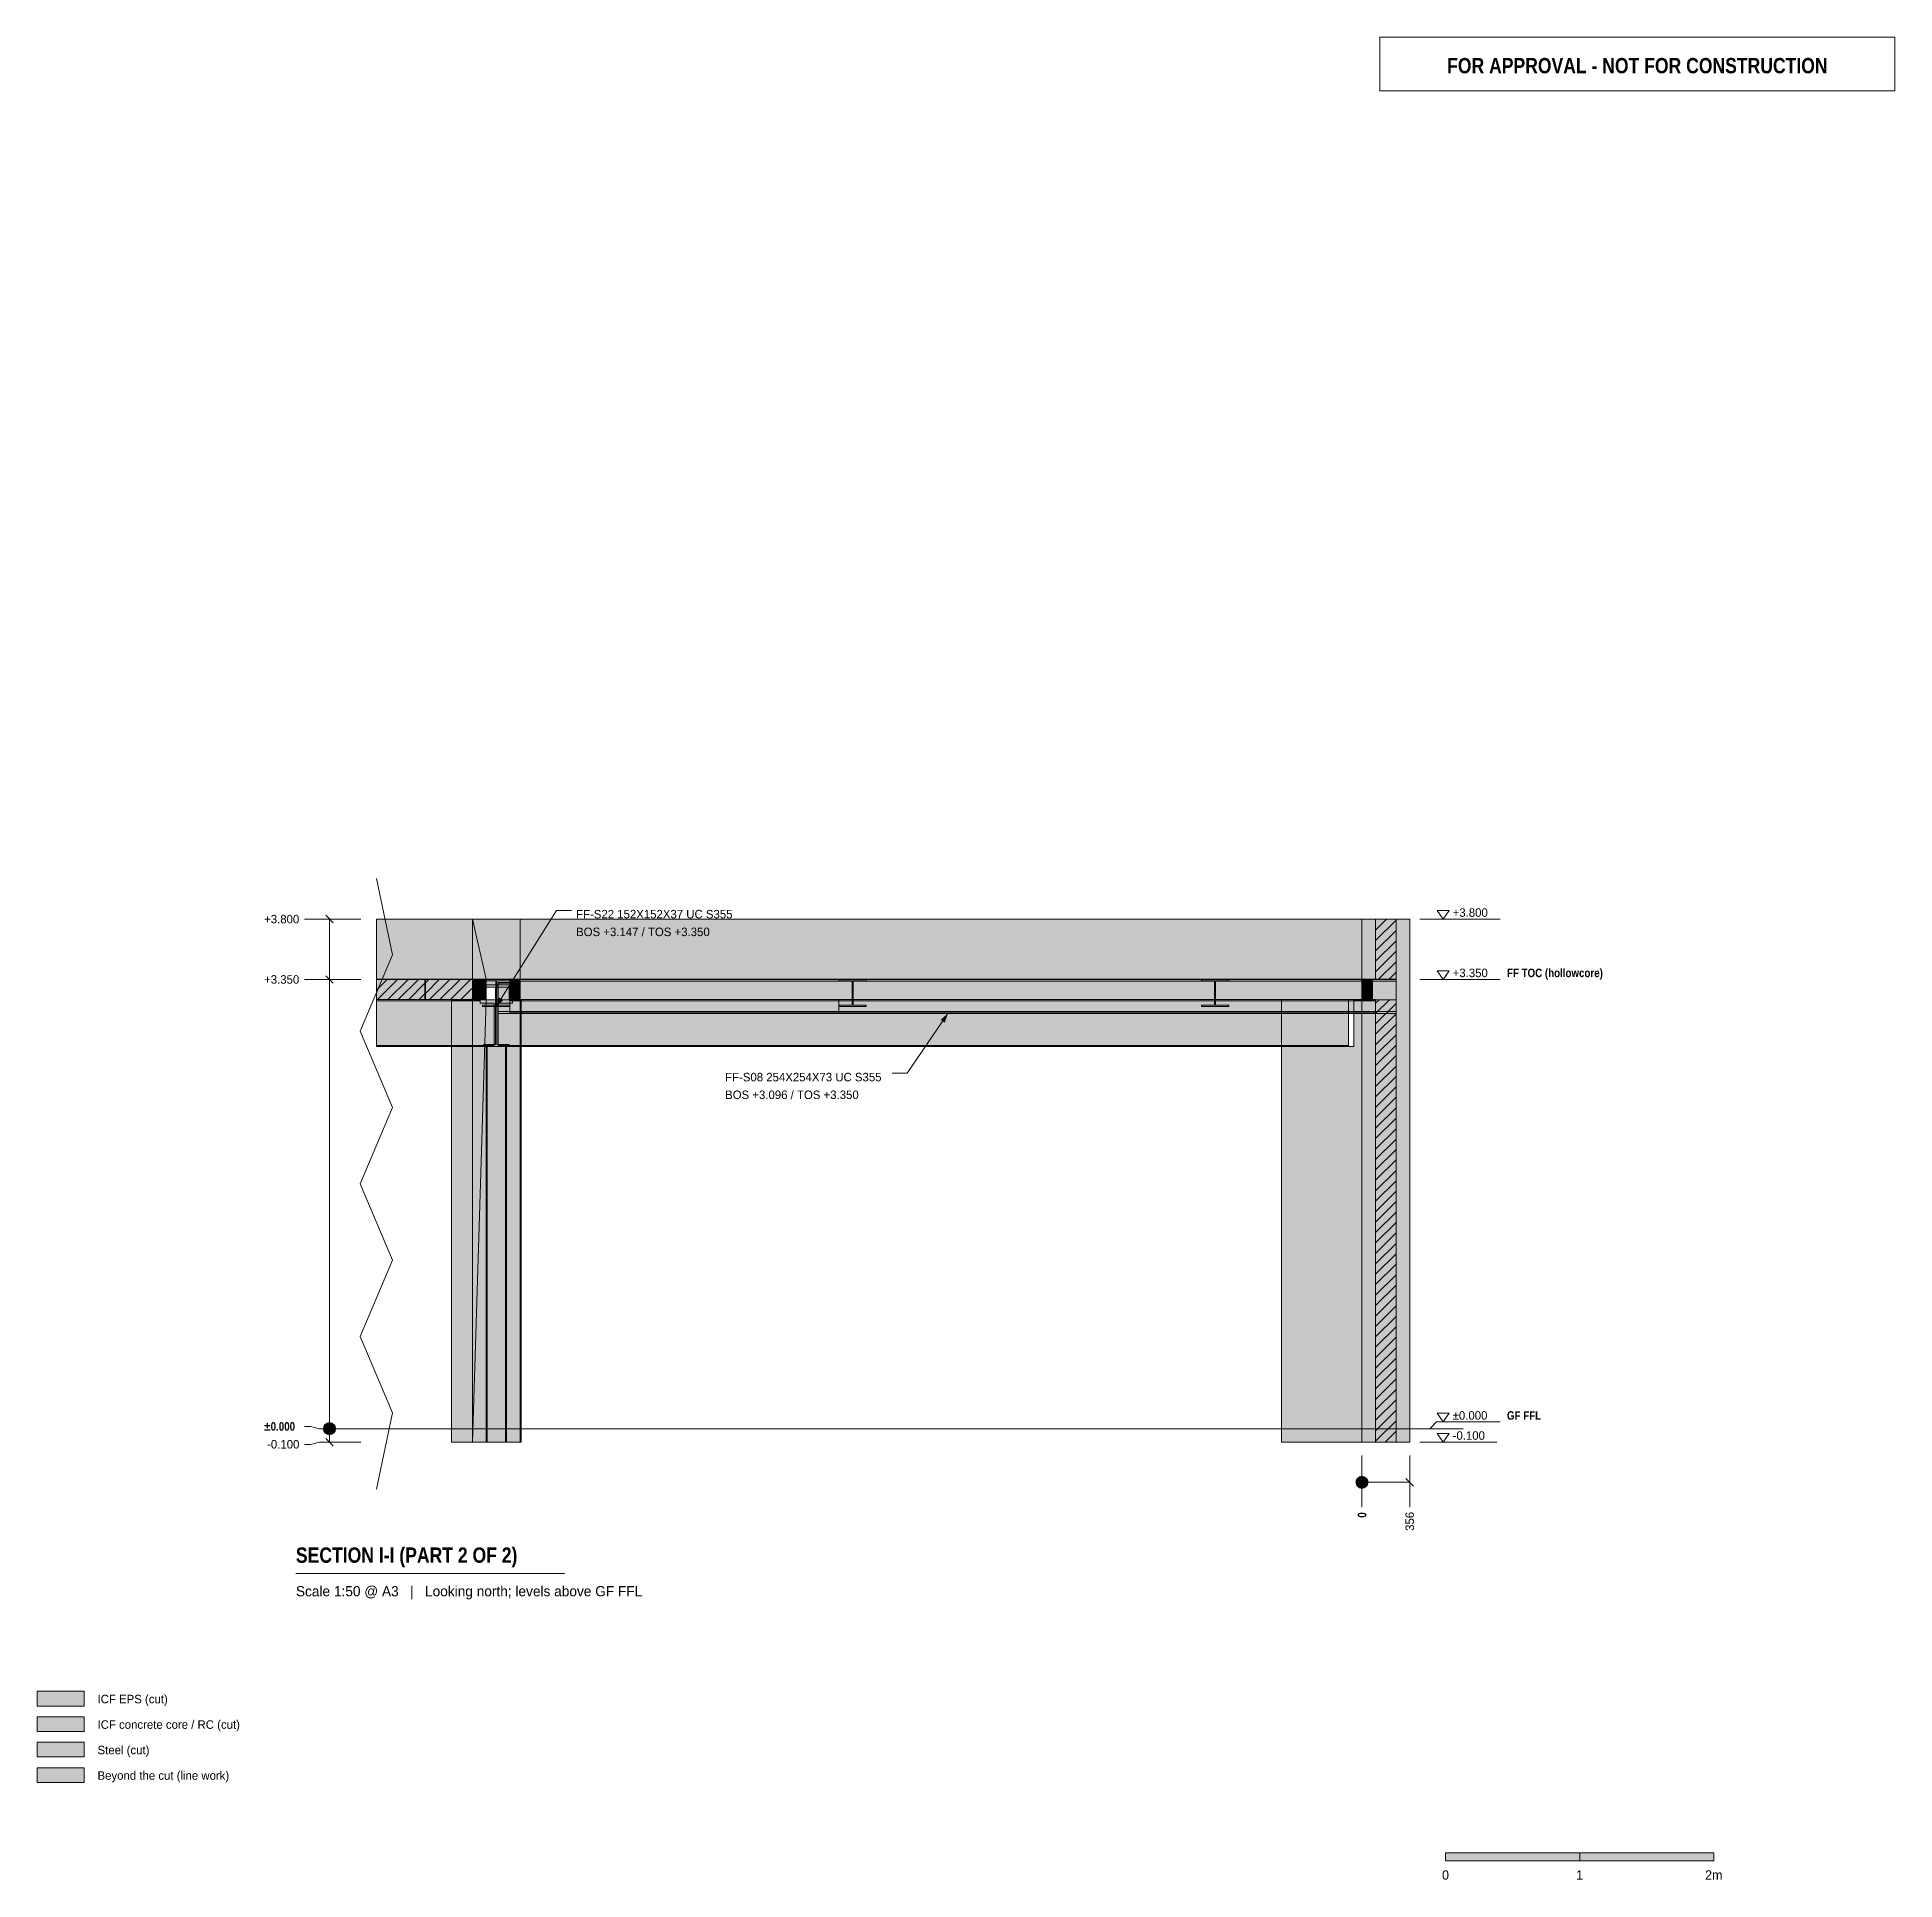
# Model space of a CAD drawing. Header units: millimetres. Extents: x 22145 to 35995, y -3364 to 10377.
import ezdxf
from ezdxf.enums import TextEntityAlignment as Align

# ---------------------------------------------------------------- set-up
doc = ezdxf.new("R2010")
doc.units = ezdxf.units.MM
doc.linetypes.add('DASHED', pattern=[1.524, 1.27, -0.254])
for name, color, linetype in [('FILL-C_BDBDBF', 7, 'Continuous'), ('FILL-EPS', 7, 'Continuous'), ('FILL-INK', 7, 'Continuous'), ('FILL-LIGHT', 7, 'Continuous'), ('FILL-STEEL', 7, 'Continuous'), ('FILL-WHITE', 7, 'Continuous'), ('LINE-CORE', 7, 'Continuous'), ('LINE-INK', 7, 'Continuous'), ('LINE-RED', 7, 'Continuous'), ('LINE-STEEL-DASH', 7, 'DASHED'), ('LINE-STEEL_GREY', 7, 'Continuous'), ('TEXT-INK', 7, 'Continuous'), ('TEXT-RED', 7, 'Continuous'), ('TEXT-STEEL', 7, 'Continuous'), ('TEXT-STEEL_GREY', 7, 'Continuous')]:
    doc.layers.add(name, color=color, linetype=linetype)
doc.styles.add('OpenSansCondensed-Bold', font='OpenSansCondensed-Bold.ttf')

msp = doc.modelspace()

# ---------------------------------------------------------------- texts
at = {"layer": 'TEXT-INK'}
for s, p in [('+3.800', (32698, 3817)), ('+3.800', (23837, 3768)), ('FF-S22 152X152X37 UC S355', (26163, 3805)), ('BOS +3.147 / TOS +3.350', (26163, 3673)), ('+3.350', (23837, 3318)), ('+3.350', (32698, 3367)), ('FF-S08 254X254X73 UC S355', (27274, 2590)), ('BOS +3.096 / TOS +3.350', (27274, 2458)), ('±0.000', (32698, 67)), ('-0.100', (23859, -148)), ('-0.100', (32698, -83)), ('ICF EPS (cut)', (22595, -2048)), ('ICF concrete core / RC (cut)', (22595, -2238)), ('Steel (cut)', (22595, -2428)), ('Beyond the cut (line work)', (22595, -2618))]:
    msp.add_text(s, height=63.5, dxfattribs=at).set_placement(p)
at = {"layer": 'TEXT-INK', "style": 'OpenSansCondensed-Bold'}
for s, height, p in [('±0.000', 63.5, (23837, -15)), ('SECTION I-I (PART 2 OF 2)', 114.3, (24074, -1000))]:
    msp.add_text(s, height=height, dxfattribs=at).set_placement(p)
msp.add_text('0', height=63.5, rotation=90, dxfattribs=at).set_placement((32054, -664))
at = {"layer": 'TEXT-INK'}
msp.add_text('356', height=63.5, rotation=90, dxfattribs=at).set_placement((32410, -762))
for s, p in [('0', (32645, -3363)), ('1', (33645, -3363)), ('2m', (34645, -3363))]:
    msp.add_text(s, height=69.8, dxfattribs=at).set_placement(p, align=Align.CENTER)
at = {"layer": 'TEXT-RED', "style": 'OpenSansCondensed-Bold'}
msp.add_text('FOR APPROVAL - NOT FOR CONSTRUCTION', height=114.3, dxfattribs=at).set_placement((34075, 10107), align=Align.CENTER)
at = {"layer": 'TEXT-STEEL', "style": 'OpenSansCondensed-Bold'}
for s, p in [('FF TOC (hollowcore)', (33103, 3367)), ('GF FFL', (33103, 67))]:
    msp.add_text(s, height=63.5, dxfattribs=at).set_placement(p)
at = {"layer": 'TEXT-STEEL_GREY'}
msp.add_text('Scale 1:50 @ A3   |   Looking north; levels above GF FFL', height=76.2, dxfattribs=at).set_placement((24074, -1250))

# ---------------------------------------------------------------- hatches: boundary and pattern name
at = {"layer": 'FILL-C_BDBDBF', "true_color": 0xbdbdbf}
h = msp.add_hatch(color=256, dxfattribs=at)
h.dxf.hatch_style = 1
h.paths.add_polyline_path([(32276, 3268), (32276, 3351), (32138, 3351), (32124, 3351), (32124, 3800), (32215, 3800), (32276, 3800), (32276, -100), (32185, -100), (32124, -100), (32124, 3199), (32161, 3199), (32276, 3199)])
h = msp.add_hatch(color=256, dxfattribs=at)
h.dxf.hatch_style = 1
h.paths.add_polyline_path([(22145, -2258), (22495, -2258), (22495, -2148), (22145, -2148)])
at = {"layer": 'FILL-EPS', "true_color": 0xccffff}
h = msp.add_hatch(color=256, dxfattribs=at)
h.dxf.hatch_style = 1
h.paths.add_polyline_path([(32022, 3555), (32022, 3800), (32124, 3800), (32124, 3351), (32022, 3351)])
h = msp.add_hatch(color=256, dxfattribs=at)
h.dxf.hatch_style = 1
h.paths.add_polyline_path([(32378, 2013), (32378, -100), (32276, -100), (32276, 3800), (32378, 3800)])
h = msp.add_hatch(color=256, dxfattribs=at)
h.dxf.hatch_style = 1
h.paths.add_polyline_path([(32022, 1703), (32022, 3199), (32124, 3199), (32124, -100), (32022, -100)])
h = msp.add_hatch(color=256, dxfattribs=at)
h.dxf.hatch_style = 1
h.paths.add_polyline_path([(22145, -2068), (22495, -2068), (22495, -1958), (22145, -1958)])
at = {"layer": 'FILL-INK', "true_color": 0x1a1a1f}
h = msp.add_hatch(color=256, dxfattribs=at)
h.dxf.hatch_style = 1
h.paths.add_polyline_path([(25568, 3147), (25589, 3216), (25621, 3196)])
h = msp.add_hatch(color=256, dxfattribs=at)
h.dxf.hatch_style = 1
h.paths.add_polyline_path([(28935, 3096), (28911, 3027), (28880, 3049)])
at = {"layer": 'FILL-INK', "true_color": 0x14141a}
h = msp.add_hatch(color=256, dxfattribs=at)
h.dxf.hatch_style = 1
h.paths.add_polyline_path([(32645, -3223), (33645, -3223), (33645, -3163), (32645, -3163)])
at = {"layer": 'FILL-LIGHT', "true_color": 0xcccccf}
h = msp.add_hatch(color=256, dxfattribs=at)
h.dxf.hatch_style = 1
h.paths.add_polyline_path([(25036, 3350), (25036, 3222), (25036, 3200), (24862, 3200), (24674, 3200), (24674, 3350)])
h = msp.add_hatch(color=256, dxfattribs=at)
h.dxf.hatch_style = 1
h.paths.add_polyline_path([(25101, 3350), (25462, 3350), (25462, 3222), (25462, 3200), (25400, 3200), (25039, 3200), (25039, 3328), (25039, 3350)])
at = {"layer": 'FILL-STEEL', "true_color": 0x0d2973}
h = msp.add_hatch(color=256, dxfattribs=at)
h.dxf.hatch_style = 1
h.paths.add_polyline_path([(25466, 3147), (25466, 3148), (25466, 3158), (25550, 3158), (25564, 3158), (25564, 3184), (25564, 3339), (25481, 3339), (25466, 3339), (25466, 3341), (25466, 3350), (25640, 3350), (25670, 3350), (25670, 3348), (25670, 3339), (25586, 3339), (25572, 3339), (25572, 3312), (25572, 3158), (25655, 3158), (25670, 3158), (25670, 3156), (25670, 3147), (25496, 3147)])
h = msp.add_hatch(color=256, dxfattribs=at)
h.dxf.hatch_style = 1
h.paths.add_polyline_path([(25582, 3110), (25582, 3110), (25582, 3319), (25582, 3327), (25586, 3327), (25695, 3327), (25695, 3328), (25695, 3336), (25695, 3336), (25695, 3350), (28883, 3350), (32278, 3350), (32278, 3343), (32278, 3336), (32278, 3336), (32278, 3118), (32278, 3110), (32278, 3110), (32278, 3096), (29090, 3096), (25695, 3096), (25640, 3096), (25582, 3096), (25582, 3103)])
h = msp.add_hatch(color=256, dxfattribs=at)
h.dxf.hatch_style = 1
h.paths.add_polyline_path([(22145, -2448), (22495, -2448), (22495, -2338), (22145, -2338)])
at = {"layer": 'FILL-WHITE', "true_color": 0xffffff}
h = msp.add_hatch(color=256, dxfattribs=at)
h.dxf.hatch_style = 1
h.paths.add_polyline_path([(25390, 3800), (25390, 3800), (25390, -100), (25390, -100), (25390, -100), (25390, -100), (25233, -100), (25233, 3201), (24674, 3201), (24674, 3800)])
h = msp.add_hatch(color=256, dxfattribs=at)
h.dxf.hatch_style = 1
h.paths.add_polyline_path([(25390, 3800), (25390, 3800), (25390, 3800), (25390, 3800), (25390, 3351), (24674, 3351), (24674, 3800)])
h = msp.add_hatch(color=256, dxfattribs=at)
h.dxf.hatch_style = 1
h.paths.add_polyline_path([(25390, 3800), (25492, 3351), (25492, 3199), (25492, 3199), (25492, 3199), (25492, 3197), (25492, 3197), (25390, -100), (25390, 3800), (25390, 3802)])
h = msp.add_hatch(color=256, dxfattribs=at)
h.dxf.hatch_style = 1
h.paths.add_polyline_path([(25746, 3800), (25746, 3800), (25746, 3201), (25665, 3201), (25665, 3309), (25390, 3309), (25390, 3800), (25390, 3800)])
h = msp.add_hatch(color=256, dxfattribs=at)
h.dxf.hatch_style = 1
h.paths.add_polyline_path([(25390, 3800), (25746, 3800), (25746, 3800), (25746, 3800), (25746, 3800), (25746, 3351), (25746, 3351), (25669, 3351), (25669, 3201), (25665, 3201), (25665, 3309), (25492, 3309), (25390, 3309)])
h = msp.add_hatch(color=256, dxfattribs=at)
h.dxf.hatch_style = 1
h.paths.add_polyline_path([(25746, 3800), (25746, 3351), (25492, 3351), (25492, 3309), (25390, 3309), (25390, 3800)])
h = msp.add_hatch(color=256, dxfattribs=at)
h.dxf.hatch_style = 1
h.paths.add_polyline_path([(25390, 3800), (25746, 3800), (25746, 3351), (25492, 3351), (25492, 3199), (25746, 3199), (25746, -100), (25390, -100)])
h = msp.add_hatch(color=256, dxfattribs=at)
h.dxf.hatch_style = 1
h.paths.add_polyline_path([(25746, 3800), (25746, 3351), (25492, 3351), (25390, 3800), (25390, 3800)])
h = msp.add_hatch(color=256, dxfattribs=at)
h.dxf.hatch_style = 1
h.paths.add_polyline_path([(25390, 3800), (25746, 3800), (25746, 3199), (25746, 3199), (25746, -100), (25746, -100), (25746, -100), (25746, -100), (25746, -100), (25390, -100), (25390, 3199), (25746, 3199), (25746, 3351), (25390, 3351)])
h = msp.add_hatch(color=256, dxfattribs=at)
h.dxf.hatch_style = 1
h.paths.add_polyline_path([(32022, 3800), (32022, -100), (31421, -100), (31421, 2849), (31962, 2849), (31962, 3201), (25753, 3201), (25753, -100), (25753, -100), (25753, -100), (25746, -100), (25746, 2849), (25748, 2849), (25748, 3201), (25746, 3201), (25746, 3800)])
h = msp.add_hatch(color=256, dxfattribs=at)
h.dxf.hatch_style = 1
h.paths.add_polyline_path([(25746, 3800), (32022, 3800), (32022, 3351), (25746, 3351)])
h = msp.add_hatch(color=256, dxfattribs=at)
h.dxf.hatch_style = 1
h.paths.add_polyline_path([(25746, 3800), (25746, 3800), (25746, 3800)])
h = msp.add_hatch(color=256, dxfattribs=at)
h.dxf.hatch_style = 1
h.paths.add_polyline_path([(32378, 3800), (32378, -100), (32022, -100), (32022, 3800)])
h = msp.add_hatch(color=256, dxfattribs=at)
h.dxf.hatch_style = 1
h.paths.add_polyline_path([(32022, 3351), (32022, 3351), (32022, 3800), (32022, 3800), (32022, 3800), (32022, 3800), (32378, 3800), (32378, -100), (32022, -100), (32022, -102), (32022, -102), (32022, -102), (32022, -102), (32022, 3199), (32022, 3199), (32100, 3199), (32100, 3351), (32022, 3351), (32022, 3351)])
h = msp.add_hatch(color=256, dxfattribs=at)
h.dxf.hatch_style = 1
h.paths.add_polyline_path([(32378, 3800), (32378, -100), (32022, -100), (32022, 3199), (32276, 3199), (32276, 3351), (32022, 3351), (32022, 3800)])
h = msp.add_hatch(color=256, dxfattribs=at)
h.dxf.hatch_style = 1
h.paths.add_polyline_path([(25390, 3351), (25390, 3199), (25233, 3199), (25233, 3201), (24674, 3201), (24674, 3351)])
h = msp.add_hatch(color=256, dxfattribs=at)
h.dxf.hatch_style = 1
h.paths.add_polyline_path([(25390, 3199), (25390, 3199), (25390, 3351), (25492, 3351), (25492, 3351), (25492, 3351), (25492, 3351), (25492, 3199), (25390, 3199), (25390, 3199)])
h = msp.add_hatch(color=256, dxfattribs=at)
h.dxf.hatch_style = 1
h.paths.add_polyline_path([(25466, 3158), (25564, 3158), (25564, 3339), (25466, 3339), (25466, 3350), (25670, 3350), (25670, 3339), (25572, 3339), (25572, 3158), (25670, 3158), (25670, 3147), (25466, 3147)])
h = msp.add_hatch(color=256, dxfattribs=at)
h.dxf.hatch_style = 1
h.paths.add_polyline_path([(25582, 3327), (25695, 3327), (25695, 3336), (32278, 3336), (32278, 3110), (25695, 3110), (25582, 3110)])
h = msp.add_hatch(color=256, dxfattribs=at)
h.dxf.hatch_style = 1
h.paths.add_polyline_path([(25583, 3322), (25689, 3322), (25689, 3336), (32278, 3336), (32278, 3110), (25689, 3110), (25689, 3110), (25583, 3110)])
h = msp.add_hatch(color=256, dxfattribs=at)
h.dxf.hatch_style = 1
h.paths.add_polyline_path([(25689, 3322), (25689, 3336), (32278, 3336), (32278, 3110), (25689, 3110), (25583, 3110), (25583, 3322)])
h = msp.add_hatch(color=256, dxfattribs=at)
h.dxf.hatch_style = 1
h.paths.add_polyline_path([(25669, 3201), (25669, 3351), (25746, 3351), (25746, 3351), (25746, 3201), (25669, 3201)])
h = msp.add_hatch(color=256, dxfattribs=at)
h.dxf.hatch_style = 1
h.paths.add_polyline_path([(25671, 3350), (25671, 3350), (25671, 3350), (25671, 3350), (25670, 3350)])
h = msp.add_hatch(color=256, dxfattribs=at)
h.dxf.hatch_style = 1
h.paths.add_polyline_path([(25689, 3336), (25689, 3350), (32278, 3350), (32278, 3350), (32278, 3350), (32278, 3350), (32278, 3336), (25689, 3336), (25689, 3336), (25689, 3336)])
h = msp.add_hatch(color=256, dxfattribs=at)
h.dxf.hatch_style = 1
h.paths.add_polyline_path([(32278, 3350), (32278, 3336), (32278, 3336), (25689, 3336), (25689, 3350), (25689, 3350)])
h = msp.add_hatch(color=256, dxfattribs=at)
h.dxf.hatch_style = 1
h.paths.add_polyline_path([(25695, 3336), (25695, 3350), (32278, 3350), (32278, 3350), (32278, 3350), (32278, 3350), (32278, 3336), (25695, 3336), (25695, 3336), (25695, 3336)])
h = msp.add_hatch(color=256, dxfattribs=at)
h.dxf.hatch_style = 1
h.paths.add_polyline_path([(25748, 3201), (25746, 3201), (25746, 3351), (25746, 3351), (32022, 3351), (32022, 3351), (32023, 3351), (32024, 3352), (32024, 3352), (32024, 3351), (32024, 3351), (32022, 3351), (32022, 3199), (31962, 3199), (31962, 3201), (25753, 3201), (25753, 3199), (25748, 3199)])
h = msp.add_hatch(color=256, dxfattribs=at)
h.dxf.hatch_style = 1
h.paths.add_polyline_path([(28121, 3350), (28121, 3350), (28122, 3350), (28122, 3350), (28326, 3350), (28326, 3339), (28228, 3339), (28228, 3324), (28228, 3324), (28228, 3158), (28326, 3158), (28326, 3147), (28122, 3147), (28122, 3158), (28220, 3158), (28220, 3339), (28122, 3339), (28122, 3350), (28121, 3350)])
h = msp.add_hatch(color=256, dxfattribs=at)
h.dxf.hatch_style = 1
h.paths.add_polyline_path([(28122, 3158), (28220, 3158), (28220, 3324), (28220, 3339), (28122, 3339), (28122, 3350), (28326, 3350), (28326, 3339), (28228, 3339), (28228, 3158), (28326, 3158), (28326, 3147), (28122, 3147)])
h = msp.add_hatch(color=256, dxfattribs=at)
h.dxf.hatch_style = 1
h.paths.add_polyline_path([(28122, 3158), (28220, 3158), (28220, 3324), (28228, 3324), (28228, 3324), (28228, 3158), (28326, 3158), (28326, 3147), (28122, 3147)])
h = msp.add_hatch(color=256, dxfattribs=at)
h.dxf.hatch_style = 1
h.paths.add_polyline_path([(28220, 3158), (28220, 3324), (28220, 3324), (28228, 3324), (28228, 3158), (28326, 3158), (28326, 3147), (28122, 3147), (28122, 3158)])
h = msp.add_hatch(color=256, dxfattribs=at)
h.dxf.hatch_style = 1
h.paths.add_polyline_path([(28327, 3350), (28327, 3350), (28327, 3350), (28327, 3350), (28326, 3350)])
h = msp.add_hatch(color=256, dxfattribs=at)
h.dxf.hatch_style = 1
h.paths.add_polyline_path([(30824, 3350), (30824, 3350), (30825, 3350), (30825, 3350), (31029, 3350), (31029, 3339), (30931, 3339), (30931, 3324), (30931, 3324), (30931, 3158), (31029, 3158), (31029, 3147), (30825, 3147), (30825, 3158), (30923, 3158), (30923, 3339), (30825, 3339), (30825, 3350), (30824, 3350)])
h = msp.add_hatch(color=256, dxfattribs=at)
h.dxf.hatch_style = 1
h.paths.add_polyline_path([(30825, 3158), (30923, 3158), (30923, 3324), (30923, 3339), (30825, 3339), (30825, 3350), (31029, 3350), (31029, 3339), (30931, 3339), (30931, 3158), (31029, 3158), (31029, 3147), (30825, 3147)])
h = msp.add_hatch(color=256, dxfattribs=at)
h.dxf.hatch_style = 1
h.paths.add_polyline_path([(30825, 3158), (30923, 3158), (30923, 3324), (30931, 3324), (30931, 3324), (30931, 3158), (31029, 3158), (31029, 3147), (30825, 3147)])
h = msp.add_hatch(color=256, dxfattribs=at)
h.dxf.hatch_style = 1
h.paths.add_polyline_path([(30923, 3158), (30923, 3324), (30923, 3324), (30931, 3324), (30931, 3158), (31029, 3158), (31029, 3147), (30825, 3147), (30825, 3158)])
h = msp.add_hatch(color=256, dxfattribs=at)
h.dxf.hatch_style = 1
h.paths.add_polyline_path([(31030, 3350), (31030, 3350), (31030, 3350), (31030, 3350), (31029, 3350)])
h = msp.add_hatch(color=256, dxfattribs=at)
h.dxf.hatch_style = 1
h.paths.add_polyline_path([(32022, 3351), (32100, 3351), (32100, 3199), (32022, 3199)])
h = msp.add_hatch(color=256, dxfattribs=at)
h.dxf.hatch_style = 1
h.paths.add_polyline_path([(25447, 3200), (25447, 3200), (25447, 3190), (24674, 3190), (24674, 3200)])
h = msp.add_hatch(color=256, dxfattribs=at)
h.dxf.hatch_style = 1
h.paths.add_polyline_path([(25447, 3200), (25447, 3190), (24674, 3190), (24674, 3200)])
h = msp.add_hatch(color=256, dxfattribs=at)
h.dxf.hatch_style = 1
h.paths.add_polyline_path([(25447, 3190), (25447, 3172), (25553, 3172), (25553, 3172), (25553, 2858), (25447, 2858), (24674, 2858), (24674, 3190)])
h = msp.add_hatch(color=256, dxfattribs=at)
h.dxf.hatch_style = 1
h.paths.add_polyline_path([(25447, 3190), (25447, 3172), (25553, 3172), (25553, 2858), (25553, 2858), (25447, 2858), (24674, 2858), (24674, 3190)])
h = msp.add_hatch(color=256, dxfattribs=at)
h.dxf.hatch_style = 1
h.paths.add_polyline_path([(25233, -100), (25233, 3199), (25390, 3199), (25390, 3199), (25390, -100), (25233, -100)])
h = msp.add_hatch(color=256, dxfattribs=at)
h.dxf.hatch_style = 1
h.paths.add_polyline_path([(25492, 3309), (25492, 3199), (25746, 3199), (25746, -100), (25390, -100), (25390, 3309)])
h = msp.add_hatch(color=256, dxfattribs=at)
h.dxf.hatch_style = 1
h.paths.add_polyline_path([(25492, 3199), (25492, 3199), (25746, 3199), (25746, -100), (25746, -100), (25746, -100), (25390, -100), (25492, 3199), (25492, 3199)])
h = msp.add_hatch(color=256, dxfattribs=at)
h.dxf.hatch_style = 1
h.paths.add_polyline_path([(25471, 3309), (25471, 3309), (25472, 3309), (25471, 3309)])
h = msp.add_hatch(color=256, dxfattribs=at)
h.dxf.hatch_style = 1
h.paths.add_polyline_path([(25472, 2865), (25563, 2865), (25563, 3293), (25472, 3293), (25472, 3309), (25664, 3309), (25664, 3309), (25664, 3309), (25664, 3309), (25664, 3293), (25573, 3293), (25573, 2865), (25664, 2865), (25664, 2849), (25472, 2849)])
h = msp.add_hatch(color=256, dxfattribs=at)
h.dxf.hatch_style = 1
h.paths.add_polyline_path([(25472, 3309), (25472, 3309), (25664, 3309), (25664, 3293), (25573, 3293), (25573, 2865), (25664, 2865), (25664, 2849), (25472, 2849), (25472, 2865), (25563, 2865), (25563, 3293), (25472, 3293), (25472, 3309), (25472, 3309)])
h = msp.add_hatch(color=256, dxfattribs=at)
h.dxf.hatch_style = 1
h.paths.add_polyline_path([(25583, 2858), (25583, 3172), (25689, 3172), (25689, 3190), (31922, 3190), (31922, 2858), (25689, 2858), (25583, 2858)])
h = msp.add_hatch(color=256, dxfattribs=at)
h.dxf.hatch_style = 1
h.paths.add_polyline_path([(25689, 3172), (25689, 3190), (31922, 3190), (31922, 2858), (25689, 2858), (25583, 2858), (25583, 3172), (25583, 3172)])
h = msp.add_hatch(color=256, dxfattribs=at)
h.dxf.hatch_style = 1
h.paths.add_polyline_path([(25665, 3309), (25665, 3309), (25665, 3309), (25664, 3309)])
h = msp.add_hatch(color=256, dxfattribs=at)
h.dxf.hatch_style = 1
h.paths.add_polyline_path([(25670, 3200), (28122, 3200), (28122, 3190), (25670, 3190)])
h = msp.add_hatch(color=256, dxfattribs=at)
h.dxf.hatch_style = 1
h.paths.add_polyline_path([(28122, 3200), (28122, 3100), (25670, 3100), (25670, 3200)])
h = msp.add_hatch(color=256, dxfattribs=at)
h.dxf.hatch_style = 1
h.paths.add_polyline_path([(25670, 3100), (25670, 3190), (28122, 3190), (28122, 3190), (28122, 3190), (28122, 3100), (25670, 3100), (25670, 3100)])
h = msp.add_hatch(color=256, dxfattribs=at)
h.dxf.hatch_style = 1
h.paths.add_polyline_path([(25689, 3190), (25689, 3200), (31922, 3200), (31922, 3200), (31922, 3200), (31922, 3200), (31922, 3190), (25689, 3190), (25689, 3190), (25689, 3190)])
h = msp.add_hatch(color=256, dxfattribs=at)
h.dxf.hatch_style = 1
h.paths.add_polyline_path([(31922, 3200), (31922, 3190), (31922, 3190), (25689, 3190), (25689, 3200), (25689, 3200)])
h = msp.add_hatch(color=256, dxfattribs=at)
h.dxf.hatch_style = 1
h.paths.add_polyline_path([(25746, -100), (25746, -100), (25746, 2849), (25748, 2849), (25748, 3199), (25753, 3199), (25753, 3200), (25753, 3199), (25753, 3199), (25753, -100), (25746, -100), (25746, -100)])
h = msp.add_hatch(color=256, dxfattribs=at)
h.dxf.hatch_style = 1
h.paths.add_polyline_path([(25750, 3200), (32124, 3200), (32124, 3200), (32124, 3190), (25750, 3190), (25750, 3190)])
h = msp.add_hatch(color=256, dxfattribs=at)
h.dxf.hatch_style = 1
h.paths.add_polyline_path([(32124, 3200), (32124, 3100), (25750, 3100), (25750, 3200)])
h = msp.add_hatch(color=256, dxfattribs=at)
h.dxf.hatch_style = 1
h.paths.add_polyline_path([(28122, 3200), (28122, 3100), (25750, 3100), (25750, 3200)])
h = msp.add_hatch(color=256, dxfattribs=at)
h.dxf.hatch_style = 1
h.paths.add_polyline_path([(25750, 3200), (28122, 3200), (28122, 3190), (25750, 3190)])
h = msp.add_hatch(color=256, dxfattribs=at)
h.dxf.hatch_style = 1
h.paths.add_polyline_path([(25750, 3190), (32124, 3190), (32124, 3100), (25750, 3100)])
h = msp.add_hatch(color=256, dxfattribs=at)
h.dxf.hatch_style = 1
h.paths.add_polyline_path([(25750, 3190), (28122, 3190), (28122, 3190), (28122, 3100), (25750, 3100), (25750, 3100)])
h = msp.add_hatch(color=256, dxfattribs=at)
h.dxf.hatch_style = 1
h.paths.add_polyline_path([(31421, 3199), (31421, 3199), (31421, 3199), (31421, 3199), (31421, 3199), (31421, 2849), (31962, 2849), (31962, 3199), (32022, 3199), (32022, -100), (32022, -100), (31421, -100)])
h = msp.add_hatch(color=256, dxfattribs=at)
h.dxf.hatch_style = 1
h.paths.add_polyline_path([(25582, 3110), (25695, 3110), (32278, 3110), (32278, 3110), (32278, 3110), (32278, 3110), (32278, 3096), (25695, 3096), (25695, 3096), (25582, 3096)])
h = msp.add_hatch(color=256, dxfattribs=at)
h.dxf.hatch_style = 1
h.paths.add_polyline_path([(25583, 3110), (25689, 3110), (32278, 3110), (32278, 3110), (32278, 3110), (32278, 3110), (32278, 3096), (25689, 3096), (25689, 3096), (25583, 3096)])
h = msp.add_hatch(color=256, dxfattribs=at)
h.dxf.hatch_style = 1
h.paths.add_polyline_path([(32278, 3110), (32278, 3096), (32278, 3096), (25689, 3096), (25583, 3096), (25583, 3110)])
h = msp.add_hatch(color=256, dxfattribs=at)
h.dxf.hatch_style = 1
h.paths.add_polyline_path([(25447, 2858), (25447, 2858), (25553, 2858), (25553, 2849), (25447, 2849), (24674, 2849), (24674, 2858)])
h = msp.add_hatch(color=256, dxfattribs=at)
h.dxf.hatch_style = 1
h.paths.add_polyline_path([(25447, 2858), (25553, 2858), (25553, 2849), (25447, 2849), (25447, 2849), (24674, 2849), (24674, 2858)])
h = msp.add_hatch(color=256, dxfattribs=at)
h.dxf.hatch_style = 1
h.paths.add_polyline_path([(25390, 2849), (25746, 2849), (25746, 2851), (25746, 2851), (25746, -100), (25746, -100), (25390, -100)])
h = msp.add_hatch(color=256, dxfattribs=at)
h.dxf.hatch_style = 1
h.paths.add_polyline_path([(25746, 2849), (25746, -100), (25746, -100), (25390, -100), (25390, 2849), (25390, 2849)])
h = msp.add_hatch(color=256, dxfattribs=at)
h.dxf.hatch_style = 1
h.paths.add_polyline_path([(25746, 2849), (25746, -100), (25390, -100), (25390, 2849)])
h = msp.add_hatch(color=256, dxfattribs=at)
h.dxf.hatch_style = 1
h.paths.add_polyline_path([(25390, 2849), (25746, 2849), (25746, -100), (25390, -100)])
h = msp.add_hatch(color=256, dxfattribs=at)
h.dxf.hatch_style = 1
h.paths.add_polyline_path([(25499, 2849), (25499, -100), (25492, -100), (25492, 2849)])
h = msp.add_hatch(color=256, dxfattribs=at)
h.dxf.hatch_style = 1
h.paths.add_polyline_path([(25492, 2849), (25499, 2849), (25499, -100), (25492, -100)])
h = msp.add_hatch(color=256, dxfattribs=at)
h.dxf.hatch_style = 1
h.paths.add_polyline_path([(25499, 2849), (25499, -100), (25492, -100), (25492, 2849)])
h = msp.add_hatch(color=256, dxfattribs=at)
h.dxf.hatch_style = 1
h.paths.add_polyline_path([(25492, 2849), (25499, 2849), (25499, -100), (25492, -100)])
h = msp.add_hatch(color=256, dxfattribs=at)
h.dxf.hatch_style = 1
h.paths.add_polyline_path([(25499, 2849), (25499, 2849), (25637, 2849), (25637, -100), (25637, -100), (25637, -100), (25637, -100), (25499, -100), (25499, 2849), (25499, 2849)])
h = msp.add_hatch(color=256, dxfattribs=at)
h.dxf.hatch_style = 1
h.paths.add_polyline_path([(25499, -100), (25499, -100), (25499, 2849), (25637, 2849), (25637, 2849), (25637, 2849), (25637, 2849), (25637, -100), (25499, -100), (25499, -100)])
h = msp.add_hatch(color=256, dxfattribs=at)
h.dxf.hatch_style = 1
h.paths.add_polyline_path([(25499, 2849), (25499, 2849), (25637, 2849), (25637, -100), (25637, -100), (25637, -100), (25637, -100), (25499, -100), (25499, 2849), (25499, 2849)])
h = msp.add_hatch(color=256, dxfattribs=at)
h.dxf.hatch_style = 1
h.paths.add_polyline_path([(25499, -100), (25499, -100), (25499, 2849), (25637, 2849), (25637, 2849), (25637, 2849), (25637, 2849), (25637, -100), (25499, -100), (25499, -100)])
h = msp.add_hatch(color=256, dxfattribs=at)
h.dxf.hatch_style = 1
h.paths.add_polyline_path([(25583, 2858), (25689, 2858), (31922, 2858), (31922, 2858), (31922, 2858), (31922, 2858), (31922, 2849), (25689, 2849), (25689, 2849), (25583, 2849)])
h = msp.add_hatch(color=256, dxfattribs=at)
h.dxf.hatch_style = 1
h.paths.add_polyline_path([(25583, 2858), (31922, 2858), (31922, 2849), (31922, 2849), (25689, 2849), (25583, 2849)])
h = msp.add_hatch(color=256, dxfattribs=at)
h.dxf.hatch_style = 1
h.paths.add_polyline_path([(25644, 2849), (25644, -100), (25637, -100), (25637, 2849)])
h = msp.add_hatch(color=256, dxfattribs=at)
h.dxf.hatch_style = 1
h.paths.add_polyline_path([(25637, 2849), (25644, 2849), (25644, -100), (25637, -100)])
h = msp.add_hatch(color=256, dxfattribs=at)
h.dxf.hatch_style = 1
h.paths.add_polyline_path([(25644, 2849), (25644, -100), (25637, -100), (25637, 2849)])
h = msp.add_hatch(color=256, dxfattribs=at)
h.dxf.hatch_style = 1
h.paths.add_polyline_path([(25637, 2849), (25644, 2849), (25644, -100), (25637, -100)])
h = msp.add_hatch(color=256, dxfattribs=at)
h.dxf.hatch_style = 1
h.paths.add_polyline_path([(24369, 0), (24368, 12), (24363, 23), (24356, 32), (24347, 39), (24336, 43), (24324, 45), (24313, 43), (24302, 39), (24292, 32), (24285, 23), (24281, 12), (24279, 0), (24281, -12), (24285, -23), (24292, -32), (24302, -39), (24313, -43), (24324, -45), (24336, -43), (24347, -39), (24356, -32), (24363, -23), (24368, -12)])
h = msp.add_hatch(color=256, dxfattribs=at)
h.dxf.hatch_style = 1
h.paths.add_polyline_path([(31421, -100), (31421, -100), (31421, -100)])
h = msp.add_hatch(color=256, dxfattribs=at)
h.dxf.hatch_style = 1
h.paths.add_polyline_path([(32067, -400), (32065, -388), (32061, -377), (32054, -368), (32044, -361), (32034, -357), (32022, -355), (32010, -357), (32000, -361), (31990, -368), (31983, -377), (31979, -388), (31977, -400), (31979, -412), (31983, -423), (31990, -432), (32000, -439), (32010, -443), (32022, -445), (32034, -443), (32044, -439), (32054, -432), (32061, -423), (32065, -412)])
h = msp.add_hatch(color=256, dxfattribs=at)
h.dxf.hatch_style = 1
h.paths.add_polyline_path([(22145, -2638), (22495, -2638), (22495, -2528), (22145, -2528)])
h = msp.add_hatch(color=256, dxfattribs=at)
h.dxf.hatch_style = 1
h.paths.add_polyline_path([(33645, -3223), (34645, -3223), (34645, -3163), (33645, -3163)])

# ---------------------------------------------------------------- linework, layer by layer
at = {"layer": 'LINE-CORE', "lineweight": 5}
for points in [[(25390, 3800), (25390, 3800), (25390, -100), (25390, -100), (25390, -100), (25390, -100), (25233, -100), (25233, 3201), (24674, 3201), (24674, 3800)], [(25390, 3800), (25390, 3800), (25390, 3800), (25390, 3800), (25390, 3351), (24674, 3351), (24674, 3800)], [(25390, 3800), (25492, 3351), (25492, 3199), (25492, 3199), (25492, 3199), (25492, 3197), (25492, 3197), (25390, -100), (25390, 3800), (25390, 3802)], [(25746, 3800), (25746, 3800), (25746, 3201), (25665, 3201), (25665, 3309), (25390, 3309), (25390, 3800), (25390, 3800)], [(25390, 3800), (25746, 3800), (25746, 3800), (25746, 3800), (25746, 3800), (25746, 3351), (25746, 3351), (25669, 3351), (25669, 3201), (25665, 3201), (25665, 3309), (25492, 3309), (25390, 3309)], [(25746, 3800), (25746, 3351), (25492, 3351), (25492, 3309), (25390, 3309), (25390, 3800)], [(25390, 3800), (25746, 3800), (25746, 3351), (25492, 3351), (25492, 3199), (25746, 3199), (25746, -100), (25390, -100)], [(25746, 3800), (25746, 3351), (25492, 3351), (25390, 3800), (25390, 3800)], [(25390, 3800), (25746, 3800), (25746, 3199), (25746, 3199), (25746, -100), (25746, -100), (25746, -100), (25746, -100), (25746, -100), (25390, -100), (25390, 3199), (25746, 3199), (25746, 3351), (25390, 3351)], [(32022, 3800), (32022, -100), (31421, -100), (31421, 2849), (31962, 2849), (31962, 3201), (25753, 3201), (25753, -100), (25753, -100), (25753, -100), (25746, -100), (25746, 2849), (25748, 2849), (25748, 3201), (25746, 3201), (25746, 3800)], [(25746, 3800), (32022, 3800), (32022, 3351), (25746, 3351)], [(25746, 3800), (25746, 3800), (25746, 3800)], [(32378, 3800), (32378, -100), (32022, -100), (32022, 3800)], [(32022, 3351), (32022, 3351), (32022, 3800), (32022, 3800), (32022, 3800), (32022, 3800), (32378, 3800), (32378, -100), (32022, -100), (32022, -102), (32022, -102), (32022, -102), (32022, -102), (32022, 3199), (32022, 3199), (32100, 3199), (32100, 3351), (32022, 3351), (32022, 3351)], [(32378, 3800), (32378, -100), (32022, -100), (32022, 3199), (32276, 3199), (32276, 3351), (32022, 3351), (32022, 3800)], [(25390, 3351), (25390, 3199), (25233, 3199), (25233, 3201), (24674, 3201), (24674, 3351)], [(25390, 3199), (25390, 3199), (25390, 3351), (25492, 3351), (25492, 3351), (25492, 3351), (25492, 3351), (25492, 3199), (25390, 3199), (25390, 3199)], [(25466, 3158), (25564, 3158), (25564, 3339), (25466, 3339), (25466, 3350), (25670, 3350), (25670, 3339), (25572, 3339), (25572, 3158), (25670, 3158), (25670, 3147), (25466, 3147)], [(25582, 3327), (25695, 3327), (25695, 3336), (32278, 3336), (32278, 3110), (25695, 3110), (25582, 3110)], [(25583, 3322), (25689, 3322), (25689, 3336), (32278, 3336), (32278, 3110), (25689, 3110), (25689, 3110), (25583, 3110)], [(25689, 3322), (25689, 3336), (32278, 3336), (32278, 3110), (25689, 3110), (25583, 3110), (25583, 3322)], [(25669, 3201), (25669, 3351), (25746, 3351), (25746, 3351), (25746, 3201), (25669, 3201)], [(25671, 3350), (25671, 3350), (25671, 3350), (25671, 3350), (25670, 3350)], [(25689, 3336), (25689, 3350), (32278, 3350), (32278, 3350), (32278, 3350), (32278, 3350), (32278, 3336), (25689, 3336), (25689, 3336), (25689, 3336)], [(32278, 3350), (32278, 3336), (32278, 3336), (25689, 3336), (25689, 3350), (25689, 3350)], [(25695, 3336), (25695, 3350), (32278, 3350), (32278, 3350), (32278, 3350), (32278, 3350), (32278, 3336), (25695, 3336), (25695, 3336), (25695, 3336)], [(25748, 3201), (25746, 3201), (25746, 3351), (25746, 3351), (32022, 3351), (32022, 3351), (32023, 3351), (32024, 3352), (32024, 3352), (32024, 3351), (32024, 3351), (32022, 3351), (32022, 3199), (31962, 3199), (31962, 3201), (25753, 3201), (25753, 3199), (25748, 3199)], [(28121, 3350), (28121, 3350), (28122, 3350), (28122, 3350), (28326, 3350), (28326, 3339), (28228, 3339), (28228, 3324), (28228, 3324), (28228, 3158), (28326, 3158), (28326, 3147), (28122, 3147), (28122, 3158), (28220, 3158), (28220, 3339), (28122, 3339), (28122, 3350), (28121, 3350)], [(28122, 3158), (28220, 3158), (28220, 3324), (28220, 3339), (28122, 3339), (28122, 3350), (28326, 3350), (28326, 3339), (28228, 3339), (28228, 3158), (28326, 3158), (28326, 3147), (28122, 3147)], [(28122, 3158), (28220, 3158), (28220, 3324), (28228, 3324), (28228, 3324), (28228, 3158), (28326, 3158), (28326, 3147), (28122, 3147)], [(28220, 3158), (28220, 3324), (28220, 3324), (28228, 3324), (28228, 3158), (28326, 3158), (28326, 3147), (28122, 3147), (28122, 3158)], [(28327, 3350), (28327, 3350), (28327, 3350), (28327, 3350), (28326, 3350)], [(30824, 3350), (30824, 3350), (30825, 3350), (30825, 3350), (31029, 3350), (31029, 3339), (30931, 3339), (30931, 3324), (30931, 3324), (30931, 3158), (31029, 3158), (31029, 3147), (30825, 3147), (30825, 3158), (30923, 3158), (30923, 3339), (30825, 3339), (30825, 3350), (30824, 3350)], [(30825, 3158), (30923, 3158), (30923, 3324), (30923, 3339), (30825, 3339), (30825, 3350), (31029, 3350), (31029, 3339), (30931, 3339), (30931, 3158), (31029, 3158), (31029, 3147), (30825, 3147)], [(30825, 3158), (30923, 3158), (30923, 3324), (30931, 3324), (30931, 3324), (30931, 3158), (31029, 3158), (31029, 3147), (30825, 3147)], [(30923, 3158), (30923, 3324), (30923, 3324), (30931, 3324), (30931, 3158), (31029, 3158), (31029, 3147), (30825, 3147), (30825, 3158)], [(31030, 3350), (31030, 3350), (31030, 3350), (31030, 3350), (31029, 3350)], [(32022, 3351), (32100, 3351), (32100, 3199), (32022, 3199)], [(25447, 3200), (25447, 3200), (25447, 3190), (24674, 3190), (24674, 3200)], [(25447, 3200), (25447, 3190), (24674, 3190), (24674, 3200)], [(25447, 3190), (25447, 3172), (25553, 3172), (25553, 3172), (25553, 2858), (25447, 2858), (24674, 2858), (24674, 3190)], [(25447, 3190), (25447, 3172), (25553, 3172), (25553, 2858), (25553, 2858), (25447, 2858), (24674, 2858), (24674, 3190)], [(25233, -100), (25233, 3199), (25390, 3199), (25390, 3199), (25390, -100), (25233, -100)], [(25492, 3309), (25492, 3199), (25746, 3199), (25746, -100), (25390, -100), (25390, 3309)], [(25492, 3199), (25492, 3199), (25746, 3199), (25746, -100), (25746, -100), (25746, -100), (25390, -100), (25492, 3199), (25492, 3199)], [(25471, 3309), (25471, 3309), (25472, 3309), (25471, 3309)], [(25472, 2865), (25563, 2865), (25563, 3293), (25472, 3293), (25472, 3309), (25664, 3309), (25664, 3309), (25664, 3309), (25664, 3309), (25664, 3293), (25573, 3293), (25573, 2865), (25664, 2865), (25664, 2849), (25472, 2849)], [(25472, 3309), (25472, 3309), (25664, 3309), (25664, 3293), (25573, 3293), (25573, 2865), (25664, 2865), (25664, 2849), (25472, 2849), (25472, 2865), (25563, 2865), (25563, 3293), (25472, 3293), (25472, 3309), (25472, 3309)], [(25583, 2858), (25583, 3172), (25689, 3172), (25689, 3190), (31922, 3190), (31922, 2858), (25689, 2858), (25583, 2858)], [(25689, 3172), (25689, 3190), (31922, 3190), (31922, 2858), (25689, 2858), (25583, 2858), (25583, 3172), (25583, 3172)], [(25665, 3309), (25665, 3309), (25665, 3309), (25664, 3309)], [(25670, 3200), (28122, 3200), (28122, 3190), (25670, 3190)], [(28122, 3200), (28122, 3100), (25670, 3100), (25670, 3200)], [(25670, 3100), (25670, 3190), (28122, 3190), (28122, 3190), (28122, 3190), (28122, 3100), (25670, 3100), (25670, 3100)], [(25689, 3190), (25689, 3200), (31922, 3200), (31922, 3200), (31922, 3200), (31922, 3200), (31922, 3190), (25689, 3190), (25689, 3190), (25689, 3190)], [(31922, 3200), (31922, 3190), (31922, 3190), (25689, 3190), (25689, 3200), (25689, 3200)], [(25746, -100), (25746, -100), (25746, 2849), (25748, 2849), (25748, 3199), (25753, 3199), (25753, 3200), (25753, 3199), (25753, 3199), (25753, -100), (25746, -100), (25746, -100)], [(25750, 3200), (32124, 3200), (32124, 3200), (32124, 3190), (25750, 3190), (25750, 3190)], [(32124, 3200), (32124, 3100), (25750, 3100), (25750, 3200)], [(28122, 3200), (28122, 3100), (25750, 3100), (25750, 3200)], [(25750, 3200), (28122, 3200), (28122, 3190), (25750, 3190)], [(25750, 3190), (32124, 3190), (32124, 3100), (25750, 3100)], [(25750, 3190), (28122, 3190), (28122, 3190), (28122, 3100), (25750, 3100), (25750, 3100)], [(31421, 3199), (31421, 3199), (31421, 3199), (31421, 3199), (31421, 3199), (31421, 2849), (31962, 2849), (31962, 3199), (32022, 3199), (32022, -100), (32022, -100), (31421, -100)], [(25582, 3110), (25695, 3110), (32278, 3110), (32278, 3110), (32278, 3110), (32278, 3110), (32278, 3096), (25695, 3096), (25695, 3096), (25582, 3096)], [(25583, 3110), (25689, 3110), (32278, 3110), (32278, 3110), (32278, 3110), (32278, 3110), (32278, 3096), (25689, 3096), (25689, 3096), (25583, 3096)], [(32278, 3110), (32278, 3096), (32278, 3096), (25689, 3096), (25583, 3096), (25583, 3110)], [(25447, 2858), (25447, 2858), (25553, 2858), (25553, 2849), (25447, 2849), (24674, 2849), (24674, 2858)], [(25447, 2858), (25553, 2858), (25553, 2849), (25447, 2849), (25447, 2849), (24674, 2849), (24674, 2858)], [(25390, 2849), (25746, 2849), (25746, 2851), (25746, 2851), (25746, -100), (25746, -100), (25390, -100)], [(25746, 2849), (25746, -100), (25746, -100), (25390, -100), (25390, 2849), (25390, 2849)], [(25746, 2849), (25746, -100), (25390, -100), (25390, 2849)], [(25390, 2849), (25746, 2849), (25746, -100), (25390, -100)], [(25499, 2849), (25499, -100), (25492, -100), (25492, 2849)], [(25492, 2849), (25499, 2849), (25499, -100), (25492, -100)], [(25499, 2849), (25499, -100), (25492, -100), (25492, 2849)], [(25492, 2849), (25499, 2849), (25499, -100), (25492, -100)], [(25499, 2849), (25499, 2849), (25637, 2849), (25637, -100), (25637, -100), (25637, -100), (25637, -100), (25499, -100), (25499, 2849), (25499, 2849)], [(25499, -100), (25499, -100), (25499, 2849), (25637, 2849), (25637, 2849), (25637, 2849), (25637, 2849), (25637, -100), (25499, -100), (25499, -100)], [(25499, 2849), (25499, 2849), (25637, 2849), (25637, -100), (25637, -100), (25637, -100), (25637, -100), (25499, -100), (25499, 2849), (25499, 2849)], [(25499, -100), (25499, -100), (25499, 2849), (25637, 2849), (25637, 2849), (25637, 2849), (25637, 2849), (25637, -100), (25499, -100), (25499, -100)], [(25583, 2858), (25689, 2858), (31922, 2858), (31922, 2858), (31922, 2858), (31922, 2858), (31922, 2849), (25689, 2849), (25689, 2849), (25583, 2849)], [(25583, 2858), (31922, 2858), (31922, 2849), (31922, 2849), (25689, 2849), (25583, 2849)], [(25644, 2849), (25644, -100), (25637, -100), (25637, 2849)], [(25637, 2849), (25644, 2849), (25644, -100), (25637, -100)], [(25644, 2849), (25644, -100), (25637, -100), (25637, 2849)], [(25637, 2849), (25644, 2849), (25644, -100), (25637, -100)], [(31421, -100), (31421, -100), (31421, -100)]]:
    msp.add_lwpolyline(points, close=True, dxfattribs=at)
at = {"layer": 'LINE-INK', "lineweight": 5}
for p, q in [((24794, 3533), (24674, 4102)), ((24183, 3800), (24139, 3800)), ((24249, 3800), (24183, 3800)), ((24559, 3800), (24249, 3800)), ((24352, 3772), (24296, 3828)), ((24324, -100), (24324, 3800)), ((25568, 3147), (26018, 3865)), ((26018, 3865), (26128, 3865)), ((32453, 3800), (32528, 3800)), ((32528, 3800), (32578, 3800)), ((32578, 3800), (33053, 3800)), ((24554, 2964), (24794, 3533)), ((24183, 3350), (24139, 3350)), ((24249, 3350), (24183, 3350)), ((24559, 3350), (24249, 3350)), ((24352, 3322), (24296, 3378)), ((32453, 3350), (32528, 3350)), ((32528, 3350), (32578, 3350)), ((32578, 3350), (33053, 3350)), ((28935, 3096), (28630, 2650)), ((24794, 2395), (24554, 2964)), ((28630, 2650), (28520, 2650)), ((24554, 1826), (24794, 2395)), ((24794, 1257), (24554, 1826)), ((24554, 688), (24794, 1257)), ((24794, 119), (24554, 688)), ((24183, 17), (24139, 17)), ((24249, 0), (24183, 17)), ((24559, 0), (24249, 0)), ((24674, -450), (24794, 119)), ((32453, 0), (32528, 0)), ((32528, 0), (32578, 50)), ((32578, 50), (33053, 50)), ((24183, -117), (24139, -117)), ((24249, -100), (24183, -117)), ((24559, -100), (24249, -100)), ((24352, -128), (24296, -72)), ((32453, -100), (32528, -100)), ((32528, -100), (32578, -100)), ((32578, -100), (33028, -100)), ((32022, -200), (32022, -475)), ((32378, -200), (32378, -475)), ((32022, -400), (32378, -400)), ((32350, -372), (32406, -428)), ((32022, -475), (32022, -541)), ((32022, -541), (32022, -585)), ((32378, -475), (32378, -541)), ((32378, -541), (32378, -585)), ((24074, -1080), (26077, -1080))]:
    msp.add_line(p, q, dxfattribs=at)
for points in [[(32022, 3555), (32022, 3800), (32124, 3800), (32124, 3351), (32022, 3351)], [(32124, 3199), (32161, 3199), (32276, 3199), (32276, 3268), (32276, 3351), (32138, 3351), (32124, 3351), (32022, 3351), (32022, 3555), (32022, 3800), (32124, 3800), (32215, 3800), (32276, 3800), (32378, 3800), (32378, 2013), (32378, -100), (32276, -100), (32185, -100), (32124, -100), (32022, -100), (32022, 1703), (32022, 3199)], [(32276, 3268), (32276, 3351), (32138, 3351), (32124, 3351), (32124, 3800), (32215, 3800), (32276, 3800), (32276, -100), (32185, -100), (32124, -100), (32124, 3199), (32161, 3199), (32276, 3199)], [(32378, 2013), (32378, -100), (32276, -100), (32276, 3800), (32378, 3800)], [(32628, 3800), (32583, 3865), (32673, 3865)], [(25036, 3350), (25036, 3222), (25036, 3200), (24862, 3200), (24674, 3200), (24674, 3350)], [(25101, 3350), (25462, 3350), (25462, 3222), (25462, 3200), (25400, 3200), (25039, 3200), (25039, 3328), (25039, 3350)], [(25466, 3147), (25466, 3148), (25466, 3158), (25550, 3158), (25564, 3158), (25564, 3184), (25564, 3339), (25481, 3339), (25466, 3339), (25466, 3341), (25466, 3350), (25640, 3350), (25670, 3350), (25670, 3348), (25670, 3339), (25586, 3339), (25572, 3339), (25572, 3312), (25572, 3158), (25655, 3158), (25670, 3158), (25670, 3156), (25670, 3147), (25496, 3147)], [(25582, 3110), (25582, 3110), (25582, 3319), (25582, 3327), (25586, 3327), (25695, 3327), (25695, 3328), (25695, 3336), (25695, 3336), (25695, 3350), (28883, 3350), (32278, 3350), (32278, 3343), (32278, 3336), (32278, 3336), (32278, 3118), (32278, 3110), (32278, 3110), (32278, 3096), (29090, 3096), (25695, 3096), (25640, 3096), (25582, 3096), (25582, 3103)], [(32628, 3350), (32583, 3415), (32673, 3415)], [(32022, 1703), (32022, 3199), (32124, 3199), (32124, -100), (32022, -100)], [(32628, 50), (32583, 115), (32673, 115)], [(32628, -100), (32583, -35), (32673, -35)], [(22145, -2068), (22495, -2068), (22495, -1958), (22145, -1958)], [(22145, -2258), (22495, -2258), (22495, -2148), (22145, -2148)], [(22145, -2448), (22495, -2448), (22495, -2338), (22145, -2338)], [(22145, -2638), (22495, -2638), (22495, -2528), (22145, -2528)], [(32645, -3223), (33645, -3223), (33645, -3163), (32645, -3163)], [(33645, -3223), (34645, -3223), (34645, -3163), (33645, -3163)]]:
    msp.add_lwpolyline(points, close=True, dxfattribs=at)
for centre in [(24324, 0), (32022, -400)]:
    msp.add_circle(centre, 45, dxfattribs=at)
at = {"layer": 'LINE-RED', "lineweight": 5}
msp.add_lwpolyline([(32155, 9977), (35995, 9977), (35995, 10377), (32155, 10377)], close=True, dxfattribs=at)
at = {"layer": 'LINE-STEEL-DASH', "lineweight": 5}
msp.add_line((24274, 0), (32778, 0), dxfattribs=at)
at = {"layer": 'LINE-STEEL_GREY', "lineweight": 5}
for p, q in [((32124, 3718), (32206, 3800)), ((32124, 3796), (32128, 3800)), ((32124, 3641), (32276, 3793)), ((32124, 3563), (32276, 3715)), ((32124, 3485), (32276, 3637)), ((32124, 3407), (32276, 3560)), ((32146, 3351), (32276, 3482)), ((24674, 3270), (24754, 3350)), ((24674, 3348), (24676, 3350)), ((24682, 3200), (24832, 3350)), ((24760, 3200), (24910, 3350)), ((24837, 3200), (24987, 3350)), ((25039, 3246), (25143, 3350)), ((25039, 3324), (25065, 3350)), ((25071, 3200), (25221, 3350)), ((25148, 3200), (25298, 3350)), ((25226, 3200), (25376, 3350)), ((25304, 3200), (25454, 3350)), ((32224, 3351), (32276, 3404)), ((32276, 3326), (32276, 3326)), ((24915, 3200), (25036, 3321)), ((24993, 3200), (25036, 3243)), ((25382, 3200), (25462, 3280)), ((25460, 3200), (25462, 3202)), ((32124, 3096), (32227, 3199)), ((32124, 3174), (32149, 3199)), ((32276, 3248), (32276, 3248)), ((32124, 3018), (32276, 3171)), ((32124, 2941), (32276, 3093)), ((32124, 2863), (32276, 3015)), ((32124, 2785), (32276, 2937)), ((32124, 2707), (32276, 2860)), ((32124, 2629), (32276, 2782)), ((32124, 2552), (32276, 2704)), ((32124, 2474), (32276, 2626)), ((32124, 2396), (32276, 2548)), ((32124, 2318), (32276, 2471)), ((32124, 2240), (32276, 2393)), ((32124, 2163), (32276, 2315)), ((32124, 2085), (32276, 2237)), ((32124, 2007), (32276, 2160)), ((32124, 1929), (32276, 2082)), ((32124, 1852), (32276, 2004)), ((32124, 1774), (32276, 1926)), ((32124, 1696), (32276, 1848)), ((32124, 1618), (32276, 1771)), ((32124, 1540), (32276, 1693)), ((32124, 1463), (32276, 1615)), ((32124, 1385), (32276, 1537)), ((32124, 1307), (32276, 1460)), ((32124, 1229), (32276, 1382)), ((32124, 1152), (32276, 1304)), ((32124, 1074), (32276, 1226)), ((32124, 996), (32276, 1148)), ((32124, 918), (32276, 1071)), ((32124, 840), (32276, 993)), ((32124, 763), (32276, 915)), ((32124, 685), (32276, 837)), ((32124, 607), (32276, 759)), ((32124, 529), (32276, 682)), ((32124, 452), (32276, 604)), ((32124, 374), (32276, 526)), ((32124, 296), (32276, 448)), ((32124, 218), (32276, 371)), ((32124, 140), (32276, 293)), ((32124, 63), (32276, 215)), ((32124, -15), (32276, 137)), ((32124, -93), (32276, 59)), ((32195, -100), (32276, -18)), ((32273, -100), (32276, -96))]:
    msp.add_line(p, q, dxfattribs=at)

msp.set_redraw_order([(e.dxf.handle, doc.entitydb.next_handle()) for e in msp.query("TEXT MTEXT ATTDEF DIMENSION ARC_DIMENSION")])  # texts and dimensions are drawn at this point

doc.saveas('drawing.dxf')
